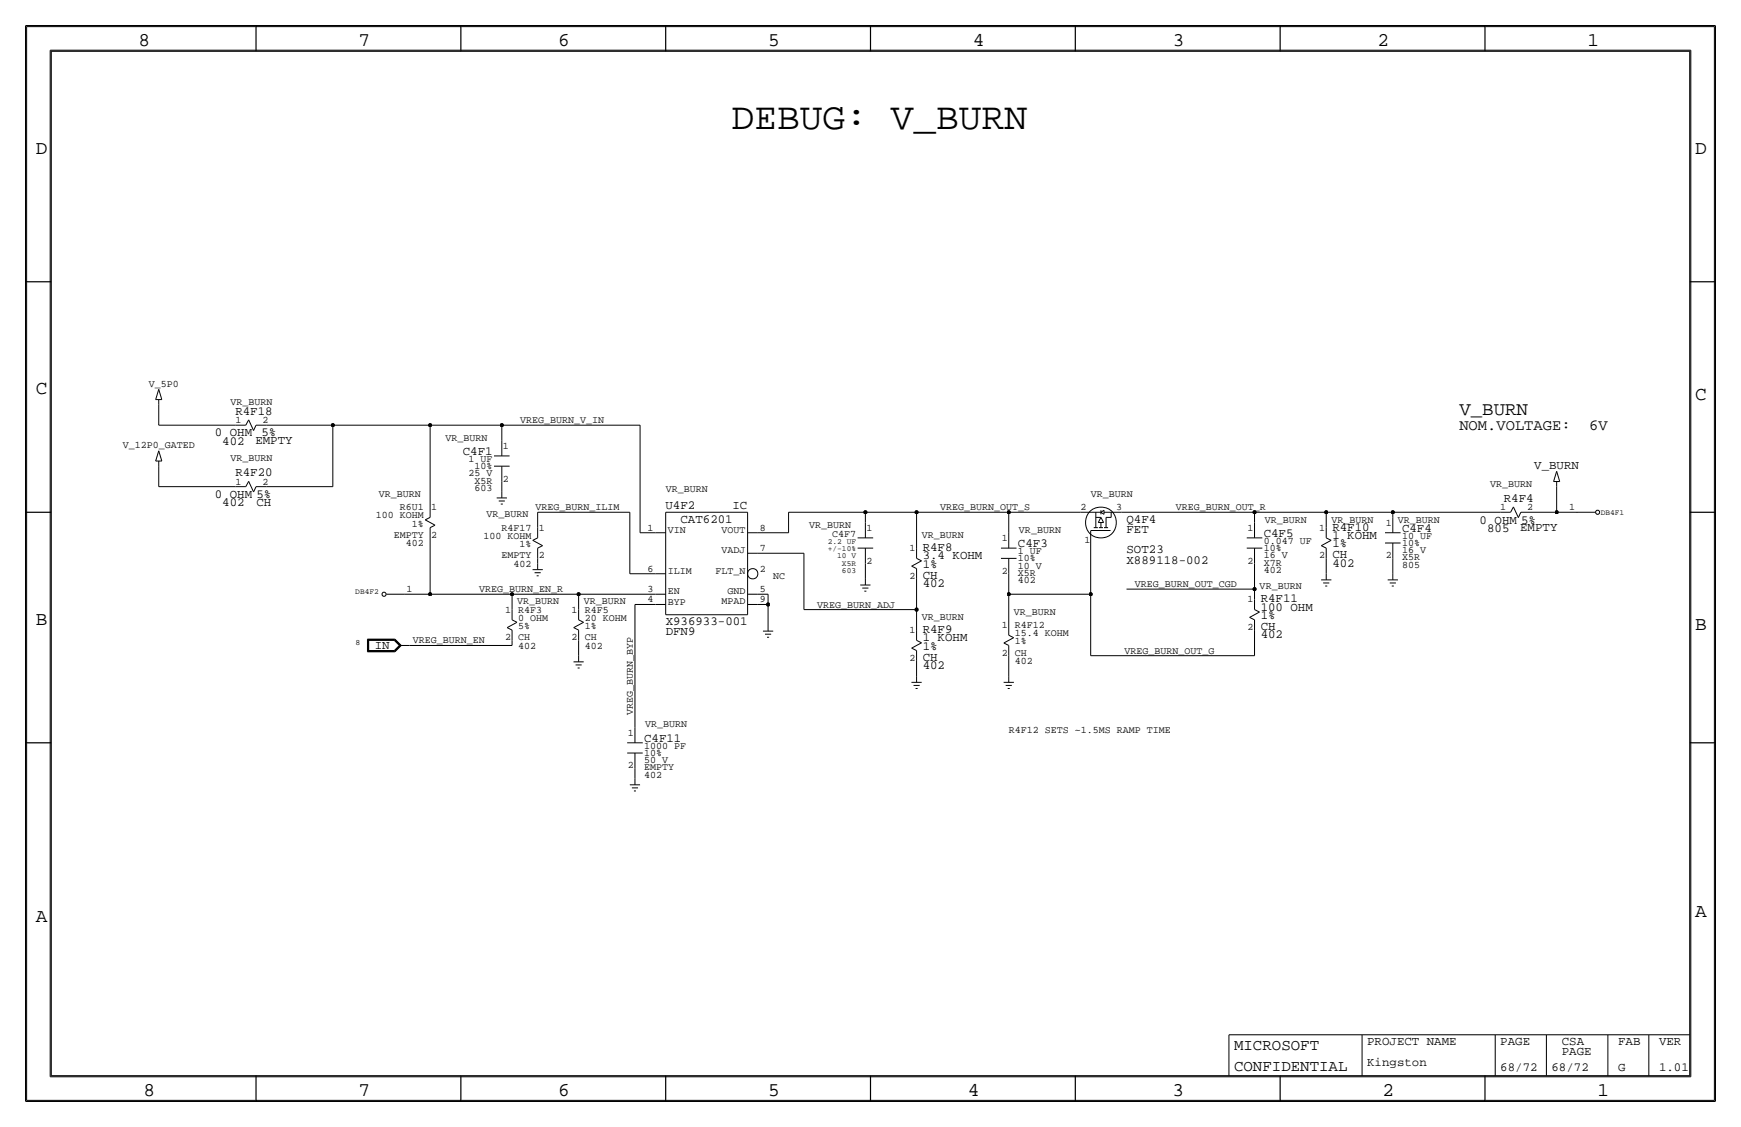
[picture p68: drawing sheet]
<svg xmlns="http://www.w3.org/2000/svg" width="432mm" height="279mm" viewBox="0 0 432 279" stroke-linecap="round" stroke-linejoin="round" font-family="sans-serif">
<defs><g id="words">
<text font-size="9.4" x="181.5" y="32.1">DEBUG: V_BURN</text>
<g font-size="4.8">
<text x="34.3" y="11.4">8</text>
<text x="88.9" y="11.4">7</text>
<text x="138.5" y="11.4">6</text>
<text x="190.5" y="11.4">5</text>
<text x="241.3" y="11.4">4</text>
<text x="290.8" y="11.4">3</text>
<text x="341.6" y="11.4">2</text>
<text x="393.7" y="11.4">1</text>
<text x="8.9" y="38.1">D</text>
<text x="420.4" y="38.1">D</text>
<text x="8.9" y="97.8">C</text>
<text x="420.4" y="99.1">C</text>
<text x="8.9" y="154.9">B</text>
<text x="420.4" y="156.2">B</text>
<text x="420.4" y="227.3">A</text>
<text x="8.9" y="228.6">A</text>
<text x="35.6" y="271.8">8</text>
<text x="88.9" y="271.8">7</text>
<text x="138.4" y="271.8">6</text>
<text x="190.5" y="271.8">5</text>
<text x="240" y="271.8">4</text>
<text x="290.8" y="271.8">3</text>
<text x="342.9" y="271.8">2</text>
<text x="396.2" y="271.8">1</text>
</g>
<text font-size="4.7" x="361.9" y="102.9">V_BURN</text>
<g font-size="3.9">
<text x="306.1" y="260.4">MICROSOFT</text>
<text x="306.1" y="265.4">CONFIDENTIAL</text>
</g>
<g font-size="3.8">
<text x="361.9" y="106.7">NOM.VOLTAGE:</text>
<text x="394.2" y="106.7">6V</text>
</g>
<g font-size="3.1">
<text x="58.4" y="102.9">R4F18</text>
<text x="53.3" y="108.2">0 OHM</text>
<text x="55.1" y="110.2">402</text>
<text x="63.3" y="110.1">EMPTY</text>
<text x="64.9" y="108.2">5%</text>
<text x="114.8" y="112.8">C4F1</text>
<text x="58.4" y="118.1">R4F20</text>
<text x="380.5" y="116.2">V_BURN</text>
<text x="53.3" y="123.4">0 OHM 5%</text>
<text x="55.1" y="125.5">402</text>
<text x="63.6" y="125.4">CH</text>
<text x="373" y="124.5">R4F4</text>
<text x="165" y="126.2">U4F2</text>
<text x="168.8" y="129.5">CAT6201</text>
<text x="181.7" y="126.2">IC</text>
<text x="279.4" y="129.5">Q4F4</text>
<text x="330.5" y="131.6">R4F10</text>
<text x="347.7" y="131.8">C4F4</text>
<text x="367" y="129.8">0 OHM 5%</text>
<text x="368.8" y="131.8">805</text>
<text x="377" y="131.7">EMPTY</text>
<text x="228.9" y="136.7">R4F8</text>
<text x="252.5" y="135.6">C4F3</text>
<text x="279.4" y="132.1">FET</text>
<text x="279.4" y="137.2">SOT23</text>
<text x="313.4" y="133.1">C4F5</text>
<text x="330.5" y="135.6">1%</text>
<text x="330.5" y="133.6">1 KOHM</text>
<text x="228.9" y="138.7">3.4 KOHM</text>
<text x="228.9" y="140.7">1%</text>
<text x="228.9" y="143.5">CH</text>
<text x="279.4" y="139.7">X889118-002</text>
<text x="330.5" y="138.4">CH</text>
<text x="330.5" y="140.5">402</text>
<text x="228.9" y="145.5">402</text>
<text x="312.7" y="149.4">R4F11</text>
<text x="165.1" y="154.9">X936933-001</text>
<text x="312.7" y="153.4">1%</text>
<text x="312.7" y="151.4">100 OHM</text>
<text x="93" y="160.8">IN</text>
<text x="165.1" y="157.5">DFN9</text>
<text x="228.9" y="159">1 KOHM</text>
<text x="228.9" y="161">1%</text>
<text x="228.9" y="157">R4F9</text>
<text x="312.7" y="158.2">402</text>
<text x="312.7" y="156.2">CH</text>
<text x="228.9" y="165.9">402</text>
<text x="228.9" y="163.8">CH</text>
<text x="159.8" y="183.9">C4F11</text>
<text x="339.1" y="259.1">PROJECT NAME</text>
<text x="372.1" y="259.1">PAGE</text>
<text x="387.4" y="259.1">CSA</text>
<text x="387.4" y="261.6">PAGE</text>
<text x="401.3" y="259.1">FAB</text>
<text x="411.5" y="259.1">VER</text>
<text x="339.1" y="264.2">Kingston</text>
<text x="372.1" y="265.4">68/72</text>
<text x="384.8" y="265.4">68/72</text>
<text x="401.3" y="265.4">G</text>
<text x="411.5" y="265.4">1.01</text>
</g>
<g font-size="2.5">
<text x="36.9" y="95.9">V_5P0</text>
<text x="57.1" y="100.3">VR_BURN</text>
<text x="58.4" y="104.9">1</text>
<text x="65.1" y="104.9">2</text>
<text x="129" y="104.9">VREG_BURN_V_IN</text>
<text x="30.4" y="111.1">V_12P0_GATED</text>
<text x="110.5" y="109.2">VR_BURN</text>
<text x="124.7" y="111.3">1</text>
<text x="57.1" y="114.3">VR_BURN</text>
<text x="116.2" y="114.6">1 UF</text>
<text x="116.2" y="118.1">25 V</text>
<text x="117.7" y="116.3">10%</text>
<text x="117.7" y="119.9">X5R</text>
<text x="124.7" y="119.4">2</text>
<text x="58.4" y="120.1">1</text>
<text x="65.1" y="120.1">2</text>
<text x="94" y="123.2">VR_BURN</text>
<text x="117.7" y="121.7">603</text>
<text x="165.1" y="121.9">VR_BURN</text>
<text x="270.5" y="123.2">VR_BURN</text>
<text x="369.6" y="120.7">VR_BURN</text>
<text x="93.2" y="128.5">100 KOHM</text>
<text x="99.2" y="126.5">R6U1</text>
<text x="102.2" y="130.6">1%</text>
<text x="106.9" y="126.5">1</text>
<text x="120.6" y="128.3">VR_BURN</text>
<text x="124.4" y="131.6">R4F17</text>
<text x="132.8" y="126.5">VREG_BURN_ILIM</text>
<text x="133.6" y="131.6">1</text>
<text x="160.6" y="131.6">1</text>
<text x="188.5" y="131.6">8</text>
<text x="200.7" y="130.8">VR_BURN</text>
<text x="214.9" y="131.6">1</text>
<text x="233.2" y="126.5">VREG_BURN_OUT_S</text>
<text x="268" y="126.5">2</text>
<text x="276.9" y="126.5">3</text>
<text x="291.6" y="126.5">VREG_BURN_OUT_R</text>
<text x="309.4" y="131.6">1</text>
<text x="313.7" y="129.5">VR_BURN</text>
<text x="327.2" y="131.6">1</text>
<text x="330.2" y="129.5">VR_BURN</text>
<text x="343.7" y="130.3">1</text>
<text x="346.7" y="129.5">VR_BURN</text>
<text x="372.1" y="126.5">1</text>
<text x="378.8" y="126.5">2</text>
<text x="389.2" y="126.5">1</text>
<text x="97.7" y="133.4">EMPTY</text>
<text x="100.7" y="135.4">402</text>
<text x="106.9" y="133.4">2</text>
<text x="119.9" y="133.6">100 KOHM</text>
<text x="128.8" y="135.6">1%</text>
<text x="165.6" y="132.1">VIN</text>
<text x="179" y="132.1">VOUT</text>
<text x="179" y="137.2">VADJ</text>
<text x="188.5" y="136.7">7</text>
<text x="206.4" y="133.1">C4F7</text>
<text x="225.6" y="136.7">1</text>
<text x="228.6" y="133.3">VR_BURN</text>
<text x="248.5" y="134.1">1</text>
<text x="252.5" y="137.4">1 UF</text>
<text x="252.7" y="132.1">VR_BURN</text>
<text x="269" y="134.6">1</text>
<text x="313.4" y="136.7">10%</text>
<text x="313.4" y="134.9">0.047 UF</text>
<text x="347.7" y="137.2">16 V</text>
<text x="347.7" y="135.4">10%</text>
<text x="347.7" y="133.6">10 UF</text>
<text x="124.4" y="138.4">EMPTY</text>
<text x="127.4" y="140.5">402</text>
<text x="133.6" y="138.4">2</text>
<text x="160.6" y="141.7">6</text>
<text x="165.6" y="142.2">ILIM</text>
<text x="177.5" y="142.2">FLT_N</text>
<text x="188.5" y="141.7">2</text>
<text x="191.8" y="143.5">NC</text>
<text x="214.9" y="139.7">2</text>
<text x="225.6" y="143.5">2</text>
<text x="248.5" y="142.2">2</text>
<text x="252.5" y="142.7">X5R</text>
<text x="252.5" y="141">10 V</text>
<text x="252.5" y="139.2">10%</text>
<text x="309.4" y="139.7">2</text>
<text x="313.4" y="140.2">X7R</text>
<text x="313.4" y="142">402</text>
<text x="313.4" y="138.4">16 V</text>
<text x="327.2" y="138.4">2</text>
<text x="343.7" y="138.4">2</text>
<text x="347.7" y="140.7">805</text>
<text x="347.7" y="138.9">X5R</text>
<text x="100.8" y="146.8">1</text>
<text x="118.9" y="146.8">VREG_BURN_EN_R</text>
<text x="128.3" y="149.9">VR_BURN</text>
<text x="144.8" y="149.9">VR_BURN</text>
<text x="160.6" y="146.8">3</text>
<text x="160.6" y="149.4">4</text>
<text x="165.6" y="149.9">BYP</text>
<text x="165.6" y="147.3">EN</text>
<text x="179" y="149.9">MPAD</text>
<text x="180.4" y="147.3">GND</text>
<text x="188.5" y="149.4">9</text>
<text x="188.5" y="146.8">5</text>
<text x="252.5" y="144.5">402</text>
<text x="281.4" y="145.5">VREG_BURN_OUT_CGD</text>
<text x="309.4" y="149.4">1</text>
<text x="312.4" y="146">VR_BURN</text>
<text x="125.3" y="151.9">1</text>
<text x="128.5" y="153.9">0 OHM</text>
<text x="128.5" y="156">5%</text>
<text x="128.5" y="151.9">R4F3</text>
<text x="141.8" y="151.9">1</text>
<text x="145" y="153.9">20 KOHM</text>
<text x="145" y="156">1%</text>
<text x="145" y="151.9">R4F5</text>
<text x="202.7" y="150.6">VREG_BURN_ADJ</text>
<text x="228.6" y="153.7">VR_BURN</text>
<text x="248.5" y="155.7">1</text>
<text x="251.5" y="152.4">VR_BURN</text>
<text x="251.7" y="155.7">R4F12</text>
<text x="102.4" y="159.5">VREG_BURN_EN</text>
<text x="125.3" y="158.8">2</text>
<text x="128.5" y="160.8">402</text>
<text x="128.5" y="158.7">CH</text>
<text x="141.8" y="158.8">2</text>
<text x="145" y="158.8">CH</text>
<text x="145" y="160.8">402</text>
<text x="225.6" y="157">1</text>
<text x="251.7" y="159.8">1%</text>
<text x="251.7" y="157.7">15.4 KOHM</text>
<text x="309.4" y="156.2">2</text>
<text x="225.6" y="163.8">2</text>
<text x="248.5" y="162.6">2</text>
<text x="251.7" y="164.6">402</text>
<text x="251.7" y="162.6">CH</text>
<text x="278.9" y="162.1">VREG_BURN_OUT_G</text>
<text x="157" y="177.3" transform="rotate(-90 157 177.3)">VREG_BURN_BYP</text>
<text x="155.7" y="182.4">1</text>
<text x="159.8" y="185.7">1000 PF</text>
<text x="160" y="180.3">VR_BURN</text>
<text x="250.2" y="181.6">R4F12 SETS ~1.5MS RAMP TIME</text>
<text x="155.7" y="190.5">2</text>
<text x="159.8" y="187.5">10%</text>
<text x="159.8" y="189.2">50 V</text>
<text x="159.8" y="191">EMPTY</text>
<text x="159.8" y="192.8">402</text>
</g>
<g font-size="2">
<text x="397" y="127.8">DB4F1</text>
<text x="205.3" y="136.7">+/-10%</text>
<text x="205.3" y="134.9">2.2 UF</text>
<text x="207.7" y="138.4">10 V</text>
<text x="208.8" y="142">603</text>
<text x="208.8" y="140.2">X5R</text>
<text x="88.1" y="147.3">DB4F2</text>
<text x="88.2" y="160">8</text>
</g>
</g></defs>
<!-- layer: Nets -->
<g fill="none" stroke="#000" stroke-width=".25">
<path d="M39.4 115.6v5.1zM39.4 105.4h19zM39.4 100.3v5.1zM66 105.4h16.6zM82.6 105.4v15.3zM82.6 105.4h24.1zM106.7 105.4h17.8zM106.7 105.4v20.3zM124.5 105.4h34.2zM124.5 119.4v2.5zM124.5 105.4v3.8zM158.7 105.4v26.7z"/>
<path d="M39.4 120.7h19zM66 120.7h16.6zM106.7 133.4v13.9zM133.3 138.4v1.3zM133.3 127h22.9zM133.3 127v3.8zM156.2 127v15.2zM158.7 132.1h3.9zM188 132.1h7.6zM188 137.2h11.4zM195.6 127h19zM195.6 127v5.1z"/>
<path d="M199.4 137.2v13.9zM214.6 139.7v3.8zM214.6 127h12.7zM214.6 127v2.5zM227.3 127v8.9zM227.3 127h22.9zM250.2 127h17.8zM250.2 127v5.1zM270.5 134.6v12.7zM278.1 127h33.1zM311.1 139.7v6.3zM311.1 127h17.8z"/>
<path d="M311.1 127v2.5zM328.9 127h16.5zM328.9 138.4v3.8zM328.9 127v3.8zM345.4 138.4v3.8zM345.4 127v1.3zM345.4 127h26.7zM379.7 127h6.4zM386.1 120.7v6.3zM386.1 127h5.1zM100.3 147.3h6.4zM106.7 147.3h20.3z"/>
<path d="M127 158.8v1.2zM127 147.3v3.8zM127 147.3h16.5zM143.5 147.3h19.1zM143.5 158.8v3.8zM143.5 147.3v3.8zM156.2 142.2h6.4zM157.5 149.9h5.1zM157.5 149.9v30.4zM188 147.3h2.5zM188 149.9h2.5zM190.5 147.3v2.6z"/>
<path d="M190.5 149.9v5zM199.4 151.1h27.9zM227.3 143.5v7.6zM227.3 151.1v5.1zM250.2 147.3h20.3zM250.2 142.2v5.1zM250.2 147.3v7.6zM270.5 147.3v15.3zM279.4 146h31.7zM311.1 146v2.6zM311.1 156.2v6.4zM101.6 160h25.4z"/>
<path d="M227.3 163.8v3.8zM250.2 162.6v5zM270.5 162.6h40.6zM157.5 190.5v2.5z"/>
</g>
<g fill="#000" stroke="#000" stroke-width=".25">
<circle cx="82.5" cy="105.4" r=".41"/>
<circle cx="106.7" cy="105.4" r=".41"/>
<circle cx="124.5" cy="105.4" r=".41"/>
<circle cx="214.6" cy="127" r=".41"/>
<circle cx="227.3" cy="127" r=".41"/>
<circle cx="250.2" cy="127" r=".41"/>
<circle cx="311.1" cy="127" r=".41"/>
<circle cx="328.9" cy="127" r=".41"/>
<circle cx="345.4" cy="127" r=".41"/>
<circle cx="386.1" cy="127" r=".41"/>
<circle cx="106.7" cy="147.3" r=".41"/>
<circle cx="127" cy="147.3" r=".41"/>
<circle cx="143.5" cy="147.3" r=".41"/>
<circle cx="190.5" cy="149.9" r=".41"/>
<circle cx="227.3" cy="151.1" r=".41"/>
<circle cx="250.2" cy="147.3" r=".41"/>
<circle cx="270.5" cy="147.3" r=".41"/>
<circle cx="311.1" cy="146.1" r=".41"/>
</g>
<!-- layer: Components -->
<g fill="none" stroke="#000" stroke-width=".25">
<path d="M38.6 99.1h1.5zM39.4 96.5l-.8 2.6zM39.4 99.1v1.2zM39.4 96.5l.7 2.6zM38.6 114.3h1.5zM39.4 111.8l-.8 2.5zM39.4 114.3v1.3zM39.4 111.8l.7 2.5zM58.4 105.4h2.6zM61.7 104.1l1.2 2.6zM61.7 104.1l-.7 1.3zM61.7 119.3l1.2 2.7z"/>
<path d="M61.7 119.3l-.7 1.4zM63.5 105.4l-.6 1.3zM63.5 105.4h2.5zM122.5 113h3.9zM122.5 115.6h3.9zM124.5 109.2v3.8zM124.5 115.6v3.8zM385.3 119.4h1.5zM386.1 116.8l-.8 2.6zM386.1 119.4v1.2zM386.1 116.8l.7 2.6zM58.4 120.7h2.6z"/>
<path d="M63.5 120.7h2.5zM63.5 120.7l-.6 1.3zM105.5 128.9l1.2-.6zM105.5 128.9l2.4 1.3zM106.7 130.8l1.2-.6zM106.7 125.7v2.6zM106.7 130.8v2.6zM123.2 123.4h2.5zM123.7 124.2h1.5zM124.2 125h.5zM124.5 121.9v1.5zM132.1 134l1.3-.7z"/>
<path d="M132.1 134l2.5 1.3zM133.4 135.9l1.2-.6zM133.4 139.7v1.5zM133.4 130.8v2.5zM133.4 135.9v2.5zM162.6 132.1h2.5zM165.1 127h20.3zM165.1 127v25.4zM185.4 127v25.4zM185.4 132.1h2.6zM185.4 137.2h2.6zM212.7 133.3h3.9z"/>
<path d="M212.7 135.9h3.9zM214.6 129.5v3.8zM214.6 135.9v3.8zM227.3 135.9v2.5zM227.3 138.4l1.2 .6zM248.3 135.9h3.8zM248.3 138.4h3.8zM250.2 132.1v3.8zM250.2 138.4v3.8zM268 127h5zM270.5 131.5v3.1zM270.6 131.5h4.8z"/>
<path d="M271.3 130.8h1zM271.8 127v3.8zM271.8 128.3h1.3zM272.4 129.5h1.3zM272.5 130.8h1.1zM273 126.5v1zM273 128.3l-.6 1.2zM273 128.3l.7 1.2zM273 127l.8 .5zM273 129.5v1.3zM273.1 127l.7-.5zM273.8 127h4.3z"/>
<path d="M273.8 130.8h1zM273.8 126.5v1zM274.3 128.3v2.5zM274.3 128.3h1.3zM275.6 127v1.3zM309.2 133.3h3.9zM309.2 135.9h3.9zM311.1 129.5v3.8zM311.1 135.9v3.8zM327.7 135.3l1.2 .6zM327.7 135.3l2.4-1.3zM328.9 130.8v2.5z"/>
<path d="M328.9 135.9v2.5zM328.9 133.3l1.2 .7zM343.5 132.1h3.9zM343.5 134.6h3.9zM345.4 128.3v3.8zM345.4 134.6v3.8zM372.1 127h2.5zM375.4 125.7l1.2 2.6zM375.4 125.7l-.8 1.3zM377.2 127h2.5zM377.2 127l-.6 1.3zM391.1 127h4.6z"/>
<path d="M91.1 158.4v3.2zM91.1 158.4h6.8zM91.2 158.5v3zM91.2 158.5h6.7zM91.3 158.6v2.8zM91.3 158.6h6.5zM91.4 158.7v2.6zM91.4 158.7h6.4zM95.8 147.3h4.6zM97.8 158.7l1.3 1.3zM97.8 158.6l1.4 1.4zM97.9 158.5l1.5 1.5z"/>
<path d="M97.9 158.4l1.6 1.6zM125.8 155.6l2.4-1.3zM125.8 155.6l1.2 .6zM127 151.1v2.6zM127 156.2v2.5zM127 153.7l1.2 .6zM132.1 141.2h2.5zM132.6 142h1.5zM133.1 142.7h.5zM142.3 155.6l2.4-1.3zM142.3 155.6l1.2 .6zM143.5 151.1v2.6z"/>
<path d="M143.5 156.2v2.6zM143.5 153.7l1.2 .6zM162.6 142.2h2.5zM162.6 149.9h2.5zM162.6 147.3h2.5zM165.1 152.4h20.3zM185.4 149.9h2.6zM185.4 147.3h2.6zM189.2 156.5h2.6zM189.7 157.2h1.6zM190.2 158h.6zM190.5 154.9v1.6z"/>
<path d="M213.4 145h2.5zM213.9 145.8h1.5zM214.4 146.6h.5zM214.6 143.5v1.5zM226.1 140.4l1.2 .6zM226.1 140.4l2.4-1.4zM227.3 141v2.5zM227.3 156.2v2.6zM227.3 158.8l1.2 .6zM249 159.4l2.4-1.3zM249 159.4l1.2 .6zM250.2 154.9v2.6z"/>
<path d="M250.2 157.5l1.2 .6zM309.9 153.1l2.5-1.4zM309.9 153.1l1.3 .6zM311.1 148.6v2.5zM311.1 153.7v2.5zM311.1 151.1l1.3 .6zM327.7 143.8h2.5zM328.2 144.5h1.5zM328.7 145.3h.5zM328.9 142.2v1.6zM344.2 143.8h2.5zM344.7 144.5h1.5z"/>
<path d="M345.2 145.3h.5zM345.4 142.2v1.6zM91.1 161.6h6.8zM91.2 161.5h6.7zM91.3 161.4h6.5zM91.4 161.3h6.4zM97.8 161.3l1.3-1.3zM97.8 161.4l1.4-1.4zM97.9 161.5l1.5-1.5zM99.1 160h2.5zM99.5 160l-1.6 1.6zM142.2 164.1h2.6z"/>
<path d="M142.7 164.8h1.6zM143.3 165.6h.5zM143.5 162.6v1.5zM226.1 169.2h2.5zM226.1 160.7l1.2 .6zM226.1 160.7l2.4-1.3zM226.6 169.9h1.5zM227.1 170.7h.5zM227.3 167.6v1.6zM227.3 161.3v2.5zM248.9 169.2h2.6zM249.4 169.9h1.6z"/>
<path d="M249.9 170.7h.5zM250.2 167.6v1.6zM250.2 160v2.6zM155.5 184.2h3.9zM155.5 186.7h3.9zM156.2 194.6h2.6zM156.7 195.3h1.5zM157.2 196.1h.5zM157.5 193v1.6zM157.5 180.3v3.9zM157.5 186.7v3.8z"/>
<circle cx="273" cy="129.6" r="3.8"/>
<circle cx="396.2" cy="127" r=".51"/>
<circle cx="95.2" cy="147.3" r=".51"/>
<circle cx="186.7" cy="142.3" r="1.28"/>
</g>
<!-- layer: Page Border and Title Block -->
<g fill="none" stroke="#000" stroke-width=".3">
<path d="M6.3 6.3h419.1zM6.3 6.3v266.7zM12.7 12.7h406.4zM12.7 12.7v254zM63.5 6.3v6.4zM114.3 6.3v6.4zM165.1 6.3v6.4zM215.9 6.3v6.4zM266.7 6.3v6.4zM317.5 6.3v6.4zM368.3 6.3v6.4zM419.1 12.7v254z"/>
<path d="M425.4 6.3v266.7zM6.3 69.8h6.4zM419.1 69.8h6.3zM6.3 127h6.4zM419.1 127h6.3zM6.3 184.1h6.4zM419.1 184.1h6.3zM6.3 273h419.1zM12.7 266.7h406.4zM63.5 266.7v6.3zM114.3 266.7v6.3zM165.1 266.7v6.3z"/>
<path d="M215.9 266.7v6.3zM266.7 266.7v6.3zM317.5 266.7v6.3zM368.3 266.7v6.3z"/>
</g>
<g fill="none" stroke="#000" stroke-width=".25">
<path d="M6.6 6.6h418.6zM6.6 6.6v266.2zM12.4 12.4v254.6zM12.4 12.4h407zM419.4 12.4v254.6zM425.2 6.6v266.2zM304.8 256.5v10.2zM304.8 256.5h114.3zM337.8 256.5v10.2zM370.8 256.5v10.2zM383.5 256.5v10.2zM398.8 256.5v10.2z"/>
<path d="M408.9 256.5v10.2zM6.6 272.8h418.6zM12.4 267h407z"/>
</g>
<use href="#words"/>
</svg>
